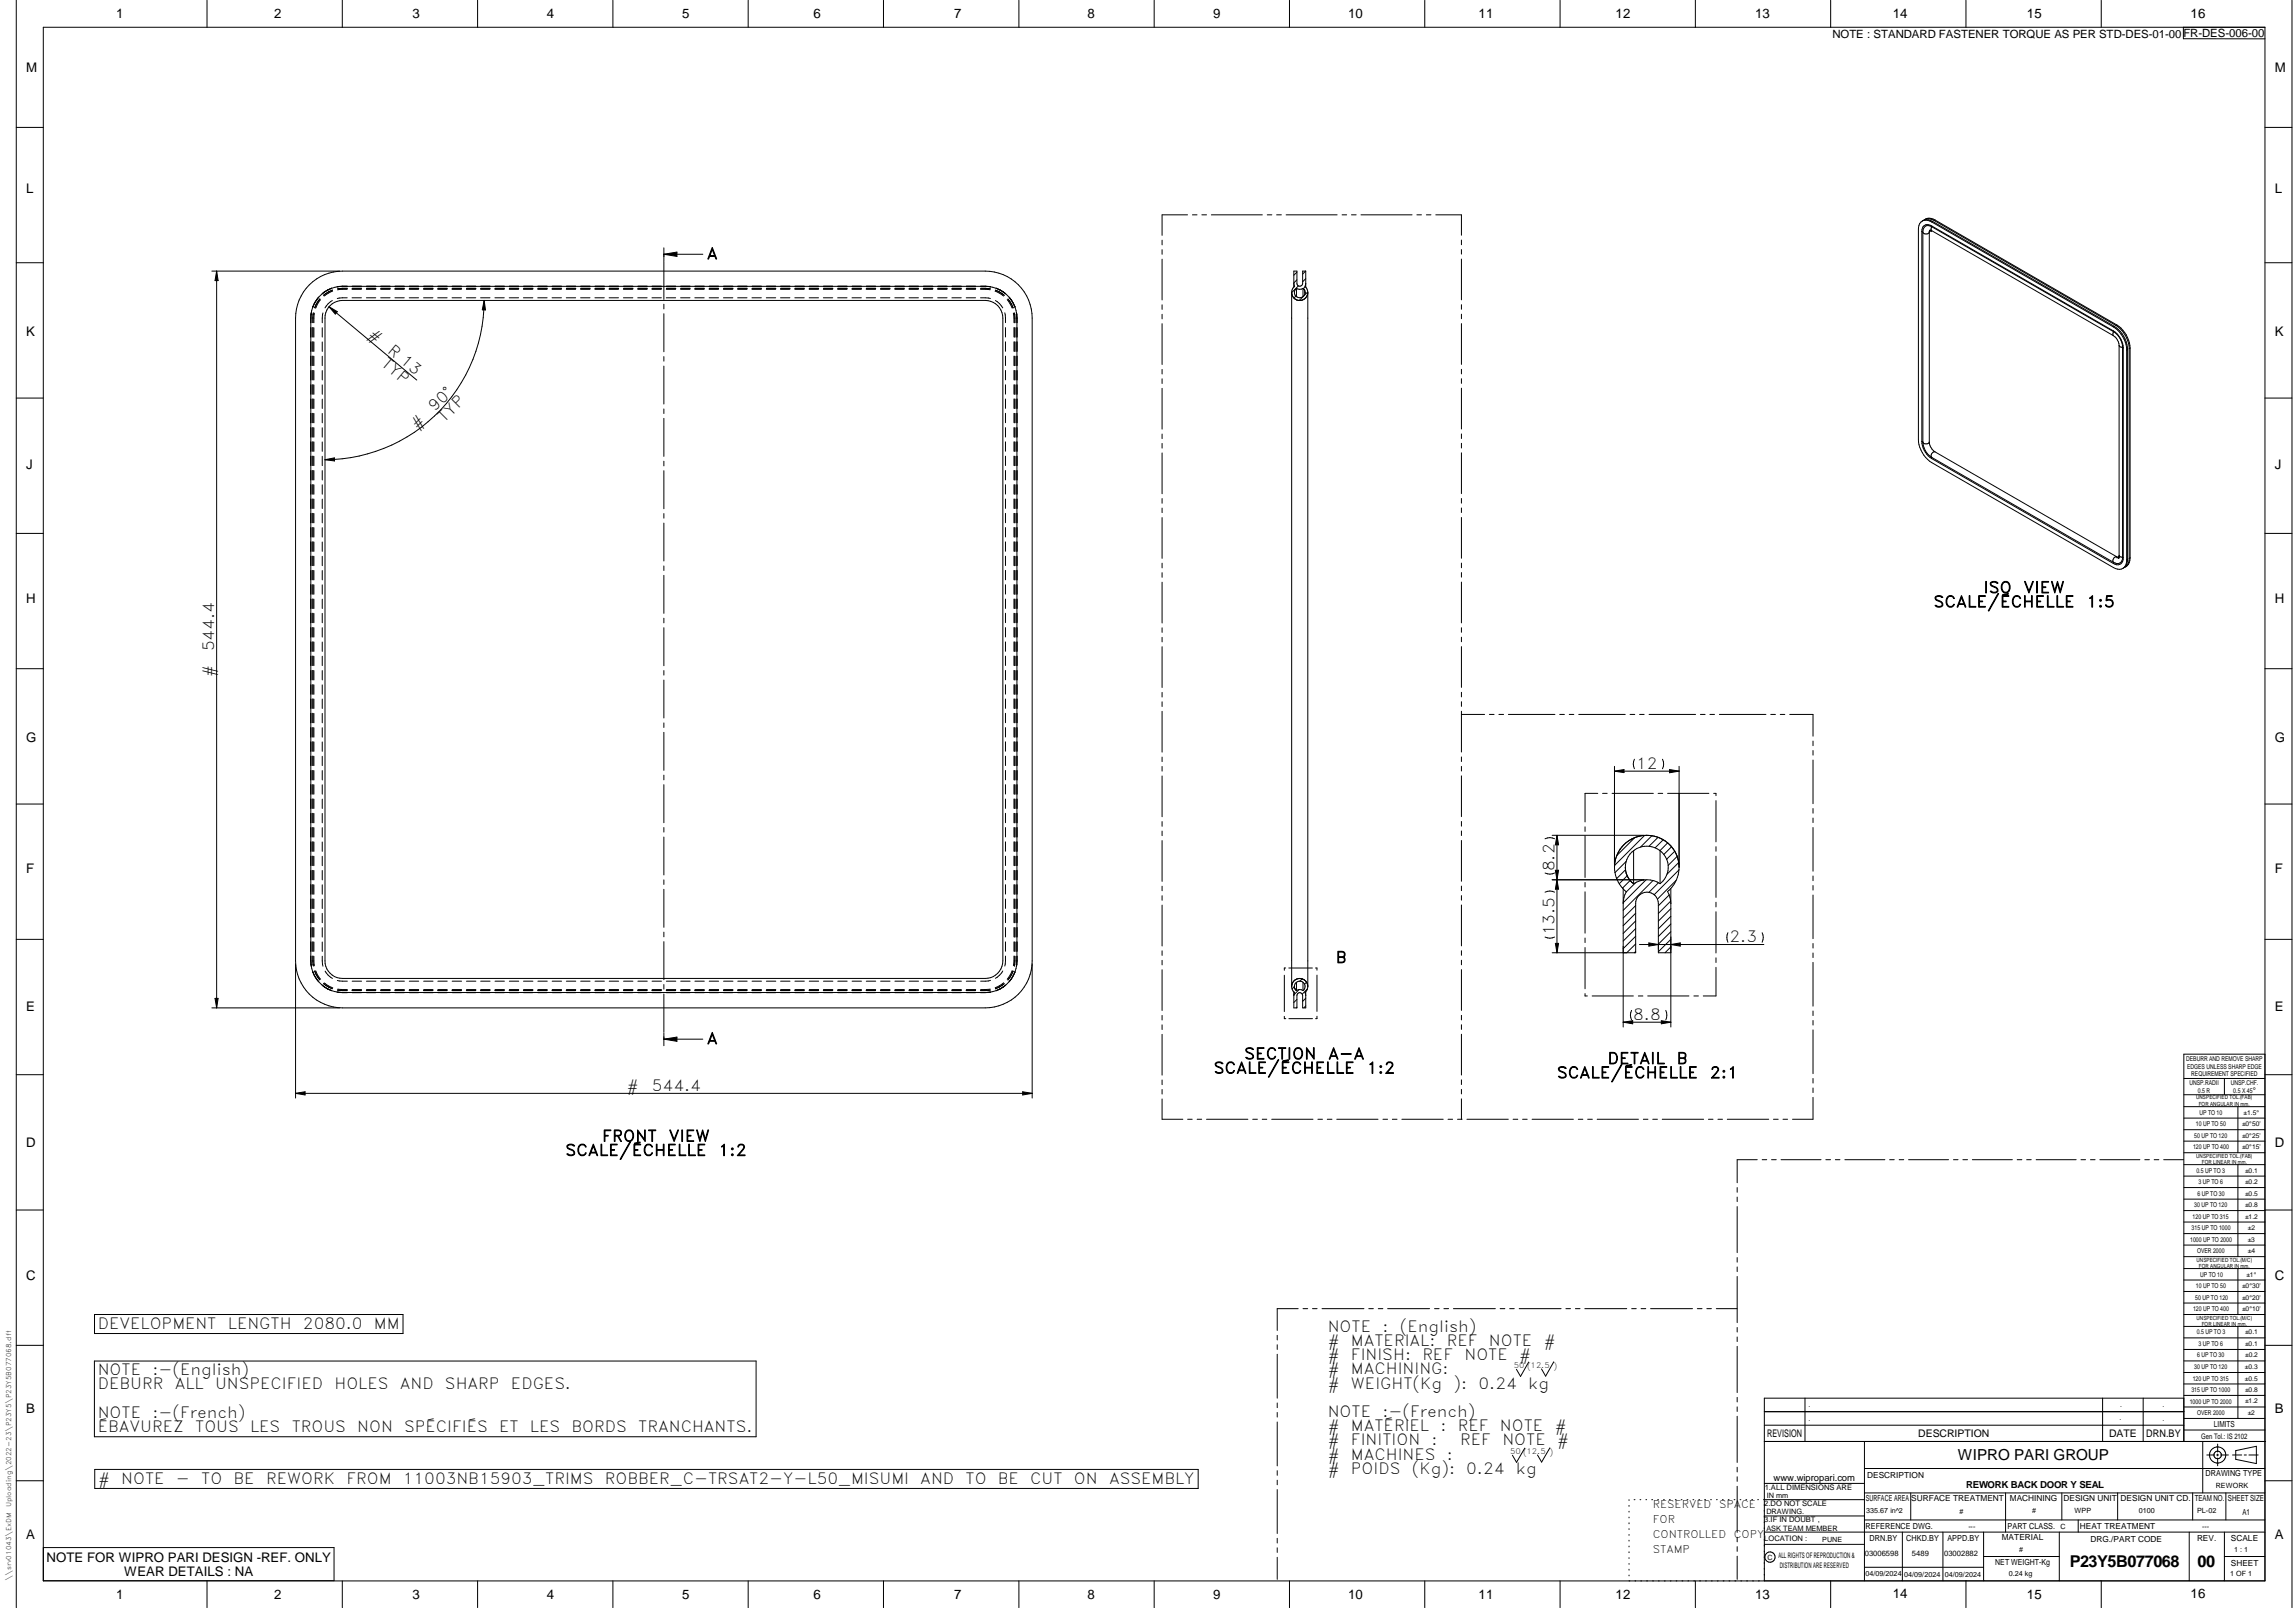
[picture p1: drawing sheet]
<svg xmlns="http://www.w3.org/2000/svg" width="848mm" height="594mm" viewBox="0 0 848 594" stroke-linecap="round" stroke-linejoin="round" font-family="sans-serif">
<defs><g id="words">
<g font-size="6">
<text x="764.8" y="578.9">P23Y5B077068</text>
<text x="812.1" y="578.9">00</text>
</g>
<g font-size="5.7">
<text x="261.2" y="95.7">A</text>
<text x="135.8" y="124.1" transform="rotate(40 135.8 124.1)">#</text>
<text x="142.9" y="130" transform="rotate(40 142.9 130)">R 13</text>
<text x="140.6" y="134.9" transform="rotate(40 140.6 134.9)">TYP</text>
<text x="160.7" y="152.3" transform="rotate(-45 160.7 152.3)">90°</text>
<text x="154.2" y="158.9" transform="rotate(-45 154.2 158.9)">#</text>
<text x="164.1" y="156.4" transform="rotate(-45 164.1 156.4)">TYP</text>
<text x="733" y="219.1">ISO</text>
<text x="747.8" y="219.1">VIEW</text>
<text x="714.5" y="224.3">SCALE/ÉCHELLE</text>
<text x="771" y="224.3">1:5</text>
<text x="79.2" y="240.7" transform="rotate(-90 79.2 240.7)">544.4</text>
<text x="79.2" y="249.9" transform="rotate(-90 79.2 249.9)">#</text>
<text x="604.6" y="284">12</text>
<text x="574.5" y="321.9" transform="rotate(-90 574.5 321.9)">8.2</text>
<text x="574.5" y="345.6" transform="rotate(-90 574.5 345.6)">13.5</text>
<text x="639.1" y="348.1">2.3</text>
<text x="493.6" y="355.7">B</text>
<text x="603.5" y="376.8">8.8</text>
<text x="261.2" y="385.7">A</text>
<text x="459.8" y="391.3">SECTION</text>
<text x="490.8" y="391.3">A-A</text>
<text x="594.1" y="393.1">DETAIL</text>
<text x="619.6" y="393.1">B</text>
<text x="448.5" y="396.6">SCALE/ÉCHELLE</text>
<text x="505.1" y="396.6">1:2</text>
<text x="575.3" y="398.3">SCALE/ÉCHELLE</text>
<text x="631.8" y="398.3">2:1</text>
<text x="231.6" y="403.1">#</text>
<text x="240.9" y="403.1">544.4</text>
<text x="222.5" y="421.7">FRONT</text>
<text x="247.1" y="421.7">VIEW</text>
<text x="208.9" y="427">SCALE/ÉCHELLE</text>
<text x="265.5" y="427">1:2</text>
<text x="36.2" y="490.9">DEVELOPMENT</text>
<text x="84.2" y="490.9">LENGTH</text>
<text x="112" y="490.9">2080.0</text>
<text x="138.2" y="490.9">MM</text>
<text x="490.6" y="492">NOTE</text>
<text x="510.8" y="492">:</text>
<text x="517.3" y="492">(English)</text>
<text x="490.6" y="497.2">#</text>
<text x="499.2" y="497.2">MATERIAL:</text>
<text x="534.7" y="497.2">REF</text>
<text x="550.2" y="497.2">NOTE</text>
<text x="570.5" y="497.2">#</text>
<text x="490.6" y="502.5">#</text>
<text x="499.2" y="502.5">FINISH:</text>
<text x="525.6" y="502.5">REF</text>
<text x="541.2" y="502.5">NOTE</text>
<text x="561.4" y="502.5">#</text>
<text x="36.1" y="508.1">NOTE</text>
<text x="56.3" y="508.1">:-(English)</text>
<text x="490.6" y="507.7">#</text>
<text x="499.2" y="507.7">MACHINING:</text>
<text x="36.1" y="513.3">DEBURR</text>
<text x="64.6" y="513.3">ALL</text>
<text x="79.5" y="513.3">UNSPECIFIED</text>
<text x="123.6" y="513.3">HOLES</text>
<text x="147.8" y="513.3">AND</text>
<text x="164.4" y="513.3">SHARP</text>
<text x="188.8" y="513.3">EDGES.</text>
<text x="490.6" y="513">#</text>
<text x="499.2" y="513">WEIGHT(Kg</text>
<text x="537.2" y="513">):</text>
<text x="546.4" y="513">0.24</text>
<text x="564.7" y="513">kg</text>
<text x="36.1" y="523.8">NOTE</text>
<text x="56.3" y="523.8">:-(French)</text>
<text x="490.6" y="523.5">NOTE</text>
<text x="510.8" y="523.5">:-(French)</text>
<text x="36.1" y="529.1">ÉBAVUREZ</text>
<text x="72.1" y="529.1">TOUS</text>
<text x="92.4" y="529.1">LES</text>
<text x="107.8" y="529.1">TROUS</text>
<text x="132" y="529.1">NON</text>
<text x="149.4" y="529.1">SPÉCIFIÉS</text>
<text x="184.5" y="529.1">ET</text>
<text x="195.8" y="529.1">LES</text>
<text x="211.2" y="529.1">BORDS</text>
<text x="235.8" y="529.1">TRANCHANTS.</text>
<text x="490.6" y="528.7">#</text>
<text x="490.6" y="534">#</text>
<text x="499.2" y="528.7">MATÉRIEL</text>
<text x="499.2" y="534">FINITION</text>
<text x="529" y="534">:</text>
<text x="532.3" y="528.7">:</text>
<text x="538.7" y="528.7">REF</text>
<text x="539.6" y="534">REF</text>
<text x="554.3" y="528.7">NOTE</text>
<text x="555.2" y="534">NOTE</text>
<text x="574.5" y="528.7">#</text>
<text x="575.4" y="534">#</text>
<text x="490.6" y="539.2">#</text>
<text x="499.2" y="539.2">MACHINES</text>
<text x="534.7" y="539.2">:</text>
<text x="490.6" y="544.5">#</text>
<text x="499.2" y="544.5">POIDS</text>
<text x="521.7" y="544.5">(Kg):</text>
<text x="541.9" y="544.5">0.24</text>
<text x="560.1" y="544.5">kg</text>
<text x="36.2" y="548.1">#</text>
<text x="44.8" y="548.1">NOTE</text>
<text x="65" y="548.1">-</text>
<text x="74.4" y="548.1">TO</text>
<text x="86.3" y="548.1">BE</text>
<text x="98.3" y="548.1">REWORK</text>
<text x="128" y="548.1">FROM</text>
<text x="148.9" y="548.1">11003NB15903_TRIMS</text>
<text x="223.5" y="548.1">ROBBER_C-TRSAT2-Y-L50_MISUMI</text>
<text x="340.1" y="548.1">AND</text>
<text x="356.8" y="548.1">TO</text>
<text x="368.8" y="548.1">BE</text>
<text x="380.7" y="548.1">CUT</text>
<text x="396.9" y="548.1">ON</text>
<text x="409.9" y="548.1">ASSEMBLY</text>
</g>
<text font-size="5.6" x="723.5" y="539.3">WIPRO PARI GROUP</text>
<g font-size="4.9">
<text x="42.9" y="6.6">1</text>
<text x="101.3" y="6.7">2</text>
<text x="152.5" y="6.7">3</text>
<text x="202.1" y="6.7">4</text>
<text x="252.1" y="6.7">5</text>
<text x="300.6" y="6.7">6</text>
<text x="352.6" y="6.7">7</text>
<text x="401.9" y="6.7">8</text>
<text x="448.4" y="6.7">9</text>
<text x="498.1" y="6.7">10</text>
<text x="546.4" y="6.7">11</text>
<text x="597" y="6.7">12</text>
<text x="648.5" y="6.6">13</text>
<text x="699.4" y="6.6">14</text>
<text x="749" y="6.7">15</text>
<text x="809.5" y="6.6">16</text>
<text x="9.7" y="26.7">M</text>
<text x="840.6" y="26.7">M</text>
<text x="9.7" y="71.4">L</text>
<text x="840.6" y="71.4">L</text>
<text x="9.7" y="124.2">K</text>
<text x="840.6" y="124.2">K</text>
<text x="9.7" y="173.4">J</text>
<text x="840.6" y="173.4">J</text>
<text x="9.7" y="222.7">H</text>
<text x="840.6" y="222.7">H</text>
<text x="9.7" y="274.3">G</text>
<text x="840.6" y="274.3">G</text>
<text x="9.7" y="322.6">F</text>
<text x="840.6" y="322.6">F</text>
<text x="9.7" y="373.3">E</text>
<text x="840.6" y="373.3">E</text>
<text x="9.7" y="423.8">D</text>
<text x="840.6" y="423.8">D</text>
<text x="9.7" y="472.8">C</text>
<text x="840.6" y="472.8">C</text>
<text x="9.7" y="522.1">B</text>
<text x="840.6" y="522.1">B</text>
<text x="9.7" y="568.7">A</text>
<text x="840.6" y="568.7">A</text>
<text x="17.2" y="577">NOTE FOR WIPRO PARI DESIGN -REF. ONLY</text>
<text x="45.9" y="582.3">WEAR DETAILS : NA</text>
<text x="42.9" y="590.6">1</text>
<text x="101.3" y="590.7">2</text>
<text x="152.5" y="590.7">3</text>
<text x="202.1" y="590.7">4</text>
<text x="252.1" y="590.7">5</text>
<text x="300.6" y="590.7">6</text>
<text x="352.6" y="590.7">7</text>
<text x="401.9" y="590.7">8</text>
<text x="448.4" y="590.7">9</text>
<text x="498.1" y="590.7">10</text>
<text x="546.4" y="590.7">11</text>
<text x="597" y="590.7">12</text>
<text x="648.5" y="590.6">13</text>
<text x="699.4" y="590.5">14</text>
<text x="749" y="590.7">15</text>
<text x="809.5" y="590.5">16</text>
</g>
<text font-size="4.2" x="677.1" y="13.9">NOTE : STANDARD FASTENER TORQUE AS PER STD-DES-01-00FR-DES-006-00</text>
<g font-size="3.9">
<text x="653" y="530.9">REVISION</text>
<text x="708.9" y="530.9">DESCRIPTION</text>
<text x="779.4" y="530.9">DATE</text>
<text x="793.1" y="530.9">DRN.BY</text>
<text x="610.8" y="557.1">RESERVED</text>
<text x="635.2" y="557.1">SPACE</text>
<text x="610.8" y="562.7">FOR</text>
<text x="610.8" y="568.3">CONTROLLED</text>
<text x="640.7" y="568.3">COPY</text>
<text x="610.8" y="573.8">STAMP</text>
</g>
<text font-size="3.6" x="726.5" y="549.8">REWORK BACK DOOR Y SEAL</text>
<text font-size="3.5" x="655.4" y="547.1">www.wipropari.com</text>
<g font-size="3.1">
<text x="818.1" y="527.3">LIMITS</text>
<text x="815" y="545.5">DRAWING TYPE</text>
<text x="690" y="546.1">DESCRIPTION</text>
<text x="689.5" y="554.6">SURFACE AREA</text>
<text x="706.2" y="554.6">SURFACE TREATMENT</text>
<text x="742.7" y="554.6">MACHINING</text>
<text x="762.5" y="554.6">DESIGN UNIT</text>
<text x="783.6" y="554.6">DESIGN UNIT CD.</text>
<text x="811" y="554.4">TEAM NO.</text>
<text x="823.3" y="554.5">SHEET SIZE</text>
<text x="828.6" y="559.9">A1</text>
<text x="689.4" y="564.9">REFERENCE DWG.</text>
<text x="690.8" y="569.3">DRN.BY</text>
<text x="704.4" y="569.2">CHKD.BY</text>
<text x="719.6" y="569.3">APPD.BY</text>
<text x="739.7" y="569.1">MATERIAL</text>
<text x="741.8" y="564.7">PART CLASS.</text>
<text x="768.6" y="564.7">HEAT TREATMENT</text>
<text x="772.5" y="569.7">DRG./PART CODE</text>
<text x="811.9" y="569.3">REV.</text>
<text x="824.4" y="569.4">SCALE</text>
<text x="737.3" y="578">NET WEIGHT-Kg</text>
<text x="824.4" y="578.5">SHEET</text>
</g>
<text font-size="3" x="832.4" y="403.9">°</text>
<g font-size="2.8">
<text x="559.4" y="505.4">50 (12.5 )</text>
<text x="813.4" y="531.5">Gen Tol.: IS 2102</text>
<text x="558" y="537.2">50 (12.5 )</text>
<text x="652.1" y="550.4">1.ALL DIMENSIONS ARE</text>
<text x="652" y="556.4">2.DO NOT SCALE</text>
<text x="652" y="562.5">3.IF IN DOUBT ,</text>
<text x="652" y="569.2">LOCATION :</text>
<text x="657.2" y="575.8">ALL RIGHTS OF REPRODUCTION &amp;</text>
<text x="689.1" y="575">03006598</text>
<text x="706.5" y="574.9">5489</text>
<text x="718.4" y="575">03002882</text>
<text x="657.7" y="579.2">DISTRIBUTION ARE RESERVED</text>
</g>
<g font-size="2.7">
<text x="818.8" y="549.9">REWORK</text>
<text x="652.9" y="553.5">IN mm</text>
<text x="652.7" y="559.5">DRAWING.</text>
<text x="689.6" y="559.1">335.67 in^2</text>
<text x="724.1" y="559.2">#</text>
<text x="751" y="559.1">#</text>
<text x="766.6" y="559">WPP</text>
<text x="790.3" y="558.8">0100</text>
<text x="811.9" y="558.8">PL-02</text>
<text x="652.7" y="565.5">ASK TEAM MEMBER</text>
<text x="673.4" y="569.6">PUNE</text>
<text x="727.4" y="564.9">---</text>
<text x="761.4" y="564.9">C</text>
<text x="813.7" y="564.9">---</text>
<text x="746.1" y="573.2">#</text>
<text x="825.6" y="573.4">1 : 1</text>
<text x="653.1" y="576.3">C</text>
<text x="689.4" y="582.4">04/09/2024</text>
<text x="703.7" y="582.5">04/09/2024</text>
<text x="718.7" y="582.6">04/09/2024</text>
<text x="742.3" y="582.2">0.24 kg</text>
<text x="824.1" y="582.4">1 OF 1</text>
</g>
<g font-size="2.5">
<text x="807.8" y="392">DEBURR AND REMOVE SHARP</text>
<text x="808.2" y="394.8">EDGES UNLESS SHARP EDGE</text>
<text x="809.1" y="400.9">UNSP.RADII</text>
<text x="809.8" y="397.6">REQUIREMENT SPECIFIED</text>
<text x="824.4" y="400.7">UNSP.CHF.</text>
<text x="812.2" y="403.6">0.5 R</text>
<text x="825.3" y="403.9">0.5 X 45</text>
<text x="812.8" y="411.8">UP TO 10</text>
<text x="829.1" y="411.9">±1.5°</text>
<text x="811.4" y="416.1">10 UP TO 50</text>
<text x="828.5" y="416.1">±0°50'</text>
<text x="810.4" y="424.5">120 UP TO 400</text>
<text x="810.9" y="420.3">50 UP TO 120</text>
<text x="828.5" y="424.5">±0°15'</text>
<text x="828.5" y="420.3">±0°25'</text>
<text x="811.7" y="433.2">0.5 UP TO 3</text>
<text x="812.5" y="437.5">3 UP TO 6</text>
<text x="829.6" y="437.4">±0.2</text>
<text x="829.6" y="433.2">±0.1</text>
<text x="812" y="441.7">6 UP TO 30</text>
<text x="829.6" y="441.7">±0.5</text>
<text x="810.9" y="445.9">30 UP TO 120</text>
<text x="829.6" y="446">±0.8</text>
<text x="809.9" y="454.4">315 UP TO 1000</text>
<text x="810.3" y="450.2">120 UP TO 315</text>
<text x="829.6" y="450.2">±1.2</text>
<text x="830.7" y="454.4">±2</text>
<text x="809.4" y="458.7">1000 UP TO 2000</text>
<text x="830.6" y="458.7">±3</text>
<text x="811.9" y="463">OVER 2000</text>
<text x="830.7" y="463">±4</text>
<text x="813.1" y="471.6">UP TO 10</text>
<text x="830.1" y="471.6">±1°</text>
<text x="811.4" y="475.9">10 UP TO 50</text>
<text x="828.5" y="475.9">±0°30'</text>
<text x="810.4" y="484.4">120 UP TO 400</text>
<text x="811.2" y="480.1">50 UP TO 120</text>
<text x="828.5" y="484.4">±0°10'</text>
<text x="828.5" y="480.1">±0°20'</text>
<text x="811.7" y="493">0.5 UP TO 3</text>
<text x="812.4" y="497.2">3 UP TO 6</text>
<text x="829.6" y="497.3">±0.1</text>
<text x="829.6" y="493">±0.1</text>
<text x="811.9" y="501.5">6 UP TO 30</text>
<text x="829.6" y="501.5">±0.2</text>
<text x="810.8" y="505.8">30 UP TO 120</text>
<text x="829.6" y="505.8">±0.3</text>
<text x="809.8" y="514.3">315 UP TO 1000</text>
<text x="810.3" y="510.1">120 UP TO 315</text>
<text x="829.6" y="510">±0.5</text>
<text x="829.6" y="514.3">±0.8</text>
<text x="668.4" y="519.9">.</text>
<text x="783.5" y="520">.</text>
<text x="799.1" y="519.9">.</text>
<text x="809.2" y="518.5">1000 UP TO 2000</text>
<text x="829.6" y="518.5">±1.2</text>
<text x="668.4" y="524.9">.</text>
<text x="783.3" y="524.8">.</text>
<text x="799.1" y="524.8">.</text>
<text x="811.9" y="522.8">OVER 2000</text>
<text x="830.6" y="522.7">±2</text>
</g>
<g font-size="2.4">
<text x="4.1" y="556.9" transform="rotate(-90 4.1 556.9)">Uploading\2022-23\P23Y5\P23Y5B077068.dft</text>
<text x="4.1" y="584.1" transform="rotate(-90 4.1 584.1)">\\srv01043\ExDM</text>
</g>
<g font-size="2.1">
<text x="811.5" y="406.1">UNSPECIFIED TOL.(FAB)</text>
<text x="812.5" y="408.5">FOR ANGULAR IN mm.</text>
<text x="811.6" y="427.7">UNSPECIFIED TOL.(FAB)</text>
<text x="813.6" y="430.1">FOR LINEAR IN mm.</text>
<text x="811.7" y="466.1">UNSPECIFIED TOL.(M/C)</text>
<text x="812.5" y="468.5">FOR ANGULAR IN mm.</text>
<text x="811.7" y="487.6">UNSPECIFIED TOL.(M/C)</text>
<text x="813.6" y="489.9">FOR LINEAR IN mm.</text>
</g>
</g></defs>
<g fill="none" stroke="#000" stroke-width=".37">
<path d="M6 .1v593.9M16 10.1h821v573.9l-821 .1zM76.5 .1v10M126.5 .1v10M176.5 .1v10M226.5 .1v10M276.5 .1v10M326.5 .1v10M376.5 .1v10M426.5 .1v10M476.5 .1v10M526.5 .1v10"/>
<path d="M576.5 .1v10M626.5 .1v10M676.5 .1v10M726.5 .1v10M776.5 .1v10M806.8 10.1v4.2l30.2 .1M847 .1v593.9M6 47.1h10M837 47.1h10M438.8 79.4h-9.4v7.6M440.6 79.4h1.7M444.1 79.4h1.8"/>
<path d="M447.6 79.4h18.9M468.3 79.4h1.7M471.8 79.4h1.7M475.3 79.4h18.8M495.9 79.4h1.7M499.4 79.4h1.7M502.9 79.4h18.9M523.6 79.4h1.7M527.1 79.4h1.7M530.6 79.4h9.4v7.5M6 97.1h10M245.3 91.6v4.8"/>
<path d="M245.3 96.6v14M245.3 93.9h14.4M245.3 93.9l4.8-.8v1.6zM429.4 88.7v1.8M429.4 92.2v1.7M429.4 95.8v15M540 88.7v1.7M540 92.2v1.7M540 95.7v15.1M710.2 85.6v77.5M710.2 85.6l.4 .1M710.4 81.7a3.3 3.3 0 0 1 3.4 .3"/>
<path d="M710.4 81.7l.2-.3a3.6 3.6 0 0 1 3.5 .4M710.4 81.7a3.1 3.1 0 0 0-1.5 3.1v77.6a10.9 10.9 0 0 0 4.9 8.5l67.9 39.2a3 3 0 0 0 2.7-.1M710.6 85.8v77.6M711 81.3a3.1 3.1 0 0 1 3.7 .1M711.2 81.1l.4-.2a3.3 3.3 0 0 1 3.5 .4M712.9 85.8v77.5M713 85.3l-.1 .5M713 85.3h.1M713 85.2h.1M713.1 85.1h.1M713.1 85h.1M713.2 85h.1"/>
<path d="M713.3 85h.1M713.4 85.1l.4 .1M713.8 85.2h.1M713.8 83.5l.1 .3M713.8 82l67.2 38.8M713.8 83.5l67.2 38.8M713.8 83.5a2.21 2.21 0 0 0-2.5-.3 2.21 2.21 0 0 0-1.1 2.4M713.9 83.8a1.05 1.05 0 0 0-.1 1.4l67.2 38.8M713.9 83.8l67.2 38.8M713.9 83.8a1.95 1.95 0 0 0-2.6-.1 1.95 1.95 0 0 0-.4 2.5l1.3 .2 .7-.6M714.1 81.8l-.3 .2M714.1 81.8l67.2 38.8"/>
<path d="M714.7 81.4l67.2 38.8M715.1 81.3l-.4 .1M715.1 81.3l67.1 38.8M837 97.1h10M78.3 100.2h47.2M80.1 100.2v272.2M80.1 100.2l.5 3.5h-1.1zM114.3 105.2a17.3 17.3 0 0 1 12.3-5h237.5a17.3 17.3 0 0 1 17.3 17.3v237.5a17.3 17.3 0 0 1-17.3 17.4h-237.5a17.3 17.3 0 0 1-17.4-17.4v-237.5a17.3 17.3 0 0 1 5.1-12.3zM114.9 117.5v1.7M115.1 115.5l-.2 2v238.9M115.6 113.4l-.7 2.7 .1-.6M115.6 113.3l-.1 .2"/>
<path d="M115.8 115.6l-.2 3.6M116.2 115.7l-.2 3.6M116.2 112.1l-.5 1.3M116.2 112.1l-.6 1.3M116.9 112.4l-.6 1.3M116.9 110.9l-.7 1.2M116.9 110.8l-1.3 2.5M117.6 110l-.6 .9M118.2 110.4l-1.4 2zM118.4 110.7l-1.8 3.2M119.3 115.6l-.2 3.7M119.9 107.9l-.8 .6"/>
<path d="M119.9 107.9l-3 3M120.4 108.5l-.9 .6M120.4 108.5l-.8 .6M121.1 107.1l-1.2 .8M121.2 107.1l-2.2 1.4M121.6 113.3l3.1 1.8-.8 .9zM121.6 113.3l32.4 27.1M122 112.9a6.4 6.4 0 0 1 4.6-1.9h237.5a6.5 6.5 0 0 1 6.5 6.5v237.5a6.5 6.5 0 0 1-6.5 6.5h-237.5a6.5 6.5 0 0 1-6.5-6.5v-237.5a6.2 6.2 0 0 1 1.9-4.6zM122.4 106.6l-1.3 .5M122.4 106.5l-1.3 .6M122.5 106.5h-.1M122.6 106.5l-.2 .1"/>
<path d="M122.7 107.3l-2.3 1.2M122.8 107.2h-.1M122.8 111l-1.5 1.2-1.2 1.5M122.9 107.2l-.2 .1M122.9 107.6l-3.1 1.8M125.2 105.9h240.3M125.2 105.9l-2.8 .7M125.2 105.9l-.6 .1M125.2 105.8l-.7 .2M128.3 110l-3.7 .3M128.3 106.9l-3.5 .2M128.4 106.6l-3.7 .1"/>
<path d="M130.1 110h3.5M130.1 106.9h3.5M130.1 106.5l3.5 .1M135.4 110h3.5M135.4 106.9h3.5M135.4 106.5l3.5 .1M140.7 110h3.4M140.7 106.9h3.4M140.7 106.5l3.5 .1M145.9 110h3.5M145.9 106.9h3.5M146 106.5l3.4 .1"/>
<path d="M151.2 110h3.5M151.2 106.9h3.5M151.3 106.5l3.4 .1M156.5 110h3.5M156.5 106.9h3.5M156.5 106.5l3.5 .1M161.8 110h3.4M161.8 106.9h3.4M161.8 106.5l3.5 .1M167 110h3.5M167 106.9h3.5M167.1 106.5l3.5 .1"/>
<path d="M172.3 110h3.5M172.3 106.9h3.5M172.4 106.5l3.5 .1M177.6 110h3.5M177.6 106.9h3.5M177.6 106.5l3.5 .1M178.9 111l.5 3.5h-1.2zM178.9 111a58.8 58.8 0 0 1-58.8 58.8M182.9 110h3.5M182.9 106.9h3.5M182.9 106.5l3.5 .1M188.2 110h3.4"/>
<path d="M188.2 106.9h3.4M188.2 106.5l3.5 .1M193.4 110h3.5M193.4 106.9h3.5M193.5 106.5l3.4 .1M198.7 110h3.5M198.7 106.9h3.5M198.8 106.5l3.4 .1M204 110h3.5M204 106.9h3.5M204 106.5l3.5 .1M209.3 110h3.4"/>
<path d="M209.3 106.9h3.4M209.3 106.5l3.5 .1M214.5 110h3.5M214.5 106.9h3.5M214.6 106.5l3.5 .1M219.8 110h3.5M219.8 106.9h3.5M219.9 106.5l3.5 .1M225.1 110h3.5M225.1 106.9h3.5M225.1 106.5l3.5 .1M230.4 110h3.4"/>
<path d="M230.4 106.9h3.4M230.4 106.5l3.5 .1M235.7 110h3.4M235.7 106.9h3.4M235.7 106.5l3.5 .1M240.9 110h3.5M240.9 106.9h3.5M241 106.5l3.4 .1M245.3 112.4v1.7M245.3 115.9v14.1M246.2 110h3.5M246.2 106.9h3.5"/>
<path d="M246.3 106.5l3.4 .1M251.5 110h3.5M251.5 106.9h3.5M251.5 106.5l3.5 .1M256.8 110h3.4M256.8 106.9h3.4M256.8 106.5l3.5 .1M262 110h3.5M262 106.9h3.5M262.1 106.5l3.5 .1M267.3 110h3.5M267.3 106.9h3.5"/>
<path d="M267.4 106.5l3.4 .1M272.6 110h3.5M272.6 106.9h3.5M272.6 106.5l3.5 .1M277.9 110h3.4M277.9 106.9h3.4M277.9 106.5l3.5 .1M283.2 110h3.4M283.2 106.9h3.4M283.2 106.5l3.5 .1M288.4 110h3.5M288.4 106.9h3.5"/>
<path d="M288.5 106.5l3.4 .1M293.7 110h3.5M293.7 106.9h3.5M293.8 106.5l3.4 .1M299 110h3.5M299 106.9h3.5M299 106.5l3.5 .1M304.2 110h3.5M304.2 106.9h3.5M304.3 106.5l3.5 .1M309.5 110h3.5M309.5 106.9h3.5"/>
<path d="M309.6 106.5l3.5 .1M314.8 110h3.5M314.8 106.9h3.5M314.9 106.5l3.4 .1M320.1 110h3.5M320.1 106.9h3.5M320.1 106.5l3.5 .1M325.4 110h3.4M325.4 106.9h3.4M325.4 106.5l3.5 .1M330.7 110h3.4M330.7 106.9h3.4"/>
<path d="M330.7 106.5l3.5 .1M335.9 110h3.5M335.9 106.9h3.5M336 106.5l3.4 .1M341.2 110h3.5M341.2 106.9h3.5M341.2 106.5l3.5 .1M346.5 110h3.5M346.5 106.9h3.5M346.5 106.5l3.5 .1M351.7 110h3.5M351.7 106.9h3.5"/>
<path d="M351.8 106.5l3.5 .1M357 110h3.5M357 106.9h3.5M357.1 106.5l3.5 .1M362.3 110l3.7 .3M362.3 106.9l3.6 .2M362.4 106.5l3.6 .2M365.5 105.9l.6 .1M365.5 105.9l2.7 .7M365.5 105.8l.6 .2M367.7 107.6l3.1 1.8M367.8 111l1.6 1.2 1.1 1.5"/>
<path d="M367.9 107.2l1.3 .6 1.9 1.3M368.1 106.5h.2M368.1 106.6h.1M368.2 106.6l2.5 1.3M368.3 106.5l3.3 2M370.7 107.9l3 3M370.7 107.9l.9 .6M371.3 115.6l.3 3.6M372.2 110.7l1.8 3.1M372.5 110.5l1.3 1.9zM373 110l.7 .9M373.1 110l2 3.3"/>
<path d="M373.7 110.9l.7 1.2M373.8 112.4l.5 1.2M374.3 113.6l.1 .1M374.4 113.6v.1M374.4 112.1l.6 1.3M374.4 112.1l.7 1.4M374.5 115.7l.2 3.5M374.9 115.7l.1 3.6M375 113.4l.7 2.7-.1-.6M375.1 113.3v.2M375.6 115.5l.2 2v237.5M375.8 117.5v1.8"/>
<path d="M429.4 112.6v1.7M429.4 116.1v1.7M429.4 119.6v15.1M477.3 108.1a2.99 2.99 0 0 0 2.6 2.9M477.3 108.1v256.3M478.1 104.7l.3 1.1-.3 .2M478.1 106a2.95 2.95 0 0 0 1.8 5M478.9 109.4l-.7 .7M479.1 106.5a2.2 2.2 0 0 0 2.4 .1M479.1 106.5v3.1M479.1 106.5a1.96 1.96 0 0 0 .4 3.3 1.96 1.96 0 0 0 2.8-1.8M479.3 100.5l-1.2 1.2"/>
<path d="M479.3 103.4l-1.2 1.1M479.8 105.6l-2.5 2.5M479.9 111h.8M481.5 106.6l.5 .5 .3 .9M481.5 106.6v3M481.6 109.5l-1.5 1.5M482.3 108.1h.1M482.3 108h.1M482.3 105.9l-.7 .7M482.5 100.2l-1.1 1.1M482.5 106l.6 1.1 .2 1M482.5 100.2v5.9"/>
<path d="M482.5 104.7l-.3 1.1 .3 .2M482.5 100.2h-1.1v4.5a1.06 1.06 0 0 1-1.1 1 1.06 1.06 0 0 1-1-1v-4.5h-1.2v5.8M482.5 103l-1.1 1.1M483.2 107.9l-1.5 1.5M483.3 108.1a3.1 3.1 0 0 1-2.6 2.9M483.3 108.1v256.3M483.3 108.1a2.99 2.99 0 0 1-2.6 2.9M540 112.6v1.7M540 116.1v1.7M540 119.5v15.1M114.9 121v3.5M114.9 126.3v3.5"/>
<path d="M114.9 131.6v3.4M114.9 136.9v3.4M115.6 121v3.5M115.6 126.3v3.5M115.6 131.6v3.4M115.6 136.9v3.4M116 121.1v3.4M116 126.3v3.5M116 131.6v3.5M116 136.9v3.5M119.1 121.1v3.4M119.1 126.3v3.5"/>
<path d="M119.1 131.6v3.5M119.1 136.9v3.5M245.3 131.7v1.7M245.3 135.3v14M371.6 121v3.5M371.6 126.3v3.5M371.6 131.6v3.4M371.6 136.9v3.4M374.7 121v3.5M374.7 126.3v3.5M374.7 131.6v3.4M374.7 136.9v3.4"/>
<path d="M375 121.1v3.4M375 126.3v3.5M375 131.6v3.5M375 136.9v3.5M375.8 121.1v3.4M375.8 126.3v3.5M375.8 131.6v3.5M375.8 136.9v3.5M429.4 136.5v1.7M429.4 140v1.7M540 136.4v1.7M540 139.9v1.7"/>
<path d="M781 120.8a10.8 10.8 0 0 1 4.9 8.5M781 122.3l.1 .3M781 122.3a8.1 8.1 0 0 1 3.6 6.2M781 124l1.4 1.6 .7 2M781.1 122.6a7.2 7.2 0 0 1 3.3 5.7M781.1 122.6a1.12 1.12 0 0 0-.1 1.4M781.3 120.6a10.9 10.9 0 0 1 4.9 8.5M781.3 120.6l-.3 .2M781.9 120.2a10.9 10.9 0 0 1 4.9 8.5M782.2 120.1l-.3 .1M782.2 120.1a10.8 10.8 0 0 1 4.9 8.5M783.1 127.6v77.6"/>
<path d="M783.1 127.6a1.07 1.07 0 0 0 1.3 .7M784.4 128.3l.2 .2M784.4 128.3v77.6M784.6 128.5v77.6M785.9 129.3v77.5M786.2 129.1v77.5M786.2 129.1l-.3 .2M786.8 128.7v77.6M787.1 128.6v77.5M787.1 128.6l-.3 .1M6 147.1h10M114.9 142.2v3.4"/>
<path d="M114.9 147.4v3.5M114.9 152.7v3.5M114.9 158v3.5M115.6 142.2v3.4M115.6 147.4v3.5M115.6 152.7v3.5M115.6 158v3.5M116 142.2v3.5M116 147.4v3.5M116 152.7v3.5M116 158v3.5M119.1 142.2v3.5"/>
<path d="M119.1 147.4v3.5M119.1 152.7v3.5M119.1 158v3.5M245.3 151.1v1.7M245.3 154.6v14M371.6 142.2v3.4M371.6 147.4v3.5M371.6 152.7v3.5M371.6 158v3.5M374.7 142.2v3.4M374.7 147.4v3.5M374.7 152.7v3.5"/>
<path d="M374.7 158v3.5M375 142.2v3.5M375 147.4v3.5M375 152.7v3.5M375 158v3.5M375.8 142.2v3.5M375.8 147.4v3.5M375.8 152.7v3.5M375.8 158v3.5M429.4 143.5v15M540 143.4v15.1M837 147.1h10"/>
<path d="M114.9 163.2v3.5M114.9 168.5v3.5M114.9 173.8v3.5M114.9 179.1v3.4M115.6 163.2v3.5M115.6 168.5v3.5M115.6 173.8v3.5M115.6 179.1v3.4M116 163.3v3.5M116 168.6v3.4M116 173.9v3.4M116 179.1v3.5"/>
<path d="M119.1 163.3v3.5M119.1 168.6v3.4M119.1 173.9v3.4M119.1 179.1v3.5M120.1 169.8l3.5-.6v1.1zM245.3 170.4v1.7M245.3 173.9v14.1M371.6 163.2v3.5M371.6 168.5v3.5M371.6 173.8v3.5M371.6 179.1v3.4M374.7 163.2v3.5"/>
<path d="M374.7 168.5v3.5M374.7 173.8v3.5M374.7 179.1v3.4M375 163.3v3.5M375 168.6v3.4M375 173.9v3.4M375 179.1v3.5M375.8 163.3v3.5M375.8 168.6v3.4M375.8 173.9v3.4M375.8 179.1v3.5M429.4 160.4v1.7"/>
<path d="M429.4 163.8v1.8M429.4 167.3v15.1M540 160.3v1.7M540 163.8v1.7M540 167.3v15.1M710.2 163.1l.4 .2M710.2 163.1a8.1 8.1 0 0 0 3.6 6.3M710.6 163.3a7 7 0 0 0 3.2 5.7M712.9 163.3a1.38 1.38 0 0 1-2.3 0M712.9 163.3l.7 2.1 1.4 1.5M713.8 169l67.2 38.7M713.8 169.4l67.2 38.8"/>
<path d="M713.9 169l-.1 .4M715 166.9l67.2 38.8M715 166.9a1.35 1.35 0 0 0-1.2 2.1M6 197.1h10M114.9 184.4v3.4M114.9 189.7v3.4M114.9 194.9v3.5M115.6 184.4v3.4M115.6 189.7v3.4M115.6 194.9v3.5M116 184.4v3.5M116 189.7v3.5"/>
<path d="M116 194.9v3.5M119.1 184.4v3.5M119.1 189.7v3.5M119.1 194.9v3.5M245.3 189.7v1.7M245.3 193.3v14M371.6 184.4v3.4M371.6 189.7v3.4M371.6 194.9v3.5M374.7 184.4v3.4M374.7 189.7v3.4M374.7 194.9v3.5"/>
<path d="M375 184.4v3.5M375 189.7v3.5M375 194.9v3.5M375.8 184.4v3.5M375.8 189.7v3.5M375.8 194.9v3.5M429.4 184.2v1.7M429.4 187.7v1.7M429.4 191.2v15.1M540 184.1v1.8M540 187.7v1.7M540 191.2v15"/>
<path d="M837 197.1h10M114.9 200.2v3.5M114.9 205.5v3.5M114.9 210.7v3.5M114.9 216v3.5M115.6 200.2v3.5M115.6 205.5v3.5M115.6 210.7v3.5M115.6 216v3.5M116 200.2v3.5M116 205.5v3.5M116 210.8v3.4"/>
<path d="M116 216.1v3.4M119.1 200.2v3.5M119.1 205.5v3.5M119.1 210.8v3.4M119.1 216.1v3.4M245.3 209.1v1.7M245.3 212.6v14M371.6 200.2v3.5M371.6 205.5v3.5M371.6 210.7v3.5M371.6 216v3.5M374.7 200.2v3.5"/>
<path d="M374.7 205.5v3.5M374.7 210.7v3.5M374.7 216v3.5M375 200.2v3.5M375 205.5v3.5M375 210.8v3.4M375 216.1v3.4M375.8 200.2v3.5M375.8 205.5v3.5M375.8 210.8v3.4M375.8 216.1v3.4M429.4 208.1v1.7"/>
<path d="M429.4 211.6v1.7M429.4 215.1v15.1M540 208v1.8M540 211.5v1.7M540 215.1v15M781 207.7l.6 .3M781.1 207.8l-.1 .4M781.6 208v.1M782.2 205.7a1.38 1.38 0 0 0-1.2 2.1M782.2 205.7l.4 .2M782.2 205.7h.1M782.6 205.9h.1"/>
<path d="M782.8 205.9h.1M782.9 205.9h.1M783 205.8h.1M783 205.7h.1M783 205.6h.1M783 205.6v.1M783.1 205.2l-.1 .4M783.1 205.2a1.07 1.07 0 0 0 1.3 .7M784.4 205.9l.2 .2M784.4 205.9a1.95 1.95 0 0 1-.8 1.9 1.95 1.95 0 0 1-2 .2M784.6 206.1a2.23 2.23 0 0 1-1.1 2.3 2.23 2.23 0 0 1-2.5-.2M784.8 209.8l-.4 .2"/>
<path d="M785.9 206.8a3.7 3.7 0 0 1-1 2.8M786.2 206.6l-.3 .2M786.2 206.6a3.6 3.6 0 0 1-1.8 3.4M786.8 206.3l-.2 1.5a2.65 2.65 0 0 1-1.5 1.8M787.1 206.1l-.3 .2M787.1 206.1a3.4 3.4 0 0 1-1.7 3.4M114.9 221.3v3.5M114.9 226.6v3.4M114.9 231.9v3.4M114.9 237.2v3.4M115.6 221.3v3.5M115.6 226.6v3.4"/>
<path d="M115.6 231.9v3.4M115.6 237.2v3.4M116 221.4v3.4M116 226.6v3.5M116 231.9v3.5M116 237.2v3.5M119.1 221.4v3.4M119.1 226.6v3.5M119.1 231.9v3.5M119.1 237.2v3.5M245.3 228.4v1.7M245.3 231.9v14.1"/>
<path d="M371.6 221.3v3.5M371.6 226.6v3.4M371.6 231.9v3.4M371.6 237.2v3.4M374.7 221.3v3.5M374.7 226.6v3.4M374.7 231.9v3.4M374.7 237.2v3.4M375 221.4v3.4M375 226.6v3.5M375 231.9v3.5M375 237.2v3.5"/>
<path d="M375.8 221.4v3.4M375.8 226.6v3.5M375.8 231.9v3.5M375.8 237.2v3.5M429.4 231.9v1.7M429.4 235.5v1.7M429.4 238.9v15.1M540 231.9v1.7M540 235.4v1.7M540 238.9v15.1M6 247.1h10M114.9 242.4v3.5"/>
<path d="M114.9 247.7v3.5M114.9 253v3.5M114.9 258.2v3.5M115.6 242.4v3.5M115.6 247.7v3.5M115.6 253v3.5M115.6 258.2v3.5M116 242.4v3.5M116 247.7v3.5M116 253v3.5M116 258.3v3.4M119.1 242.4v3.5"/>
<path d="M119.1 247.7v3.5M119.1 253v3.5M119.1 258.3v3.4M245.3 247.7v1.7M245.3 251.2v14.1M371.6 242.4v3.5M371.6 247.7v3.5M371.6 253v3.5M371.6 258.2v3.5M374.7 242.4v3.5M374.7 247.7v3.5M374.7 253v3.5"/>
<path d="M374.7 258.2v3.5M375 242.4v3.5M375 247.7v3.5M375 253v3.5M375 258.3v3.4M375.8 242.4v3.5M375.8 247.7v3.5M375.8 253v3.5M375.8 258.3v3.4M429.4 255.8v1.7M429.4 259.3v1.7M540 255.8v1.7"/>
<path d="M540 259.2v1.8M837 247.1h10M114.9 263.5v3.5M114.9 268.8v3.5M114.9 274.1v3.4M114.9 279.4v3.4M115.6 263.5v3.5M115.6 268.8v3.5M115.6 274.1v3.4M115.6 279.4v3.4M116 263.6v3.4M116 268.9v3.4"/>
<path d="M116 274.1v3.5M116 279.4v3.5M119.1 263.6v3.4M119.1 268.9v3.4M119.1 274.1v3.5M119.1 279.4v3.5M245.3 267.1v1.7M245.3 270.6v14M371.6 263.5v3.5M371.6 268.8v3.5M371.6 274.1v3.4M371.6 279.4v3.4"/>
<path d="M374.7 263.5v3.5M374.7 268.8v3.5M374.7 274.1v3.4M374.7 279.4v3.4M375 263.6v3.4M375 268.9v3.4M375 274.1v3.5M375 279.4v3.5M375.8 263.6v3.4M375.8 268.9v3.4M375.8 274.1v3.5M375.8 279.4v3.5"/>
<path d="M429.4 262.8v15.1M429.4 279.7v1.7M540 262.8v15M540 279.7v1.6M540 263.9h8.6M550.4 263.9h1.7M553.9 263.9h1.7M557.4 263.9h17.2M576.4 263.9h1.7M579.9 263.9h1.7M583.4 263.9h17.2M602.4 263.9h1.7"/>
<path d="M605.9 263.9h1.7M609.4 263.9h17.2M628.4 263.9h1.7M631.9 263.9h1.7M635.4 263.9h17.2M654.3 263.9h1.8M657.9 263.9h1.7M661.4 263.9h8.6v8.1M670 273.8v1.7M670 277.3v1.7M6 297.1h10M114.9 284.6v3.5"/>
<path d="M114.9 289.9v3.5M114.9 295.2v3.5M115.6 284.6v3.5M115.6 289.9v3.5M115.6 295.2v3.5M116 284.7v3.5M116 289.9v3.5M116 295.2v3.5M119.1 284.7v3.5M119.1 289.9v3.5M119.1 295.2v3.5M245.3 286.4v1.7"/>
<path d="M245.3 289.9v14.1M371.6 284.6v3.5M371.6 289.9v3.5M371.6 295.2v3.5M374.7 284.6v3.5M374.7 289.9v3.5M374.7 295.2v3.5M375 284.7v3.5M375 289.9v3.5M375 295.2v3.5M375.8 284.7v3.5M375.8 289.9v3.5"/>
<path d="M375.8 295.2v3.5M429.4 283.2v1.7M429.4 286.7v15.1M540 283.1v1.8M540 286.6v15.1M590.4 293.1h-4.7v10.6M592.2 293.1h1.7M595.7 293.1h15.3M596.6 283.1v37.3a11.6 11.6 0 0 1 2.1-6.7M596.6 284.9l3.5-.6v1.2zM596.6 284.9h23.9M604 280.5a3.9 3.9 0 0 0 0 3.5"/>
<path d="M612.7 293.1h1.7M614.3 280.5a3.9 3.9 0 0 1 0 3.5M616.2 293.1h15.3M617 284.3l3.5 .6-3.5 .6zM620.5 283.1v37.3a11.9 11.9 0 0 0-12-11.8M633.3 293.1h.8v.9M634.1 295.8v15.2M670 280.8v16.1M670 298.7v1.7M837 297.1h10M114.9 300.5v3.5M114.9 305.7v3.5"/>
<path d="M114.9 311v3.5M114.9 316.3v3.5M115.6 300.5v3.5M115.6 305.7v3.5M115.6 311v3.5M115.6 316.3v3.5M116 300.5v3.5M116 305.8v3.4M116 311.1v3.4M116 316.4v3.4M119.1 300.5v3.5M119.1 305.8v3.4"/>
<path d="M119.1 311.1v3.4M119.1 316.4v3.4M245.3 305.7v1.7M245.3 309.2v14.1M371.6 300.5v3.5M371.6 305.7v3.5M371.6 311v3.5M371.6 316.3v3.5M374.7 300.5v3.5M374.7 305.7v3.5M374.7 311v3.5M374.7 316.3v3.5"/>
<path d="M375 300.5v3.5M375 305.8v3.4M375 311.1v3.4M375 316.4v3.4M375.8 300.5v3.5M375.8 305.8v3.4M375.8 311.1v3.4M375.8 316.4v3.4M429.4 303.5v1.8M429.4 307v1.7M429.4 310.6v15M540 303.5v1.7"/>
<path d="M540 307v1.7M540 310.5v15.1M573.6 308.6h33.9M574.5 309.9a3.9 3.9 0 0 0-3.6 0M575.4 308.6l.5 3.5h-1.1zM575.4 308.6v43.4M585.7 305.5v1.7M585.7 308.9v15.3M598.7 313.7a11.4 11.4 0 0 0-1.9 8.7M600.7 311.5l-2 2.2M600.9 318.3l-4.1 4.1M603.7 314.3v12.2"/>
<path d="M604.1 309.5l-6.6 6.6M607.7 308.7l-11.1 11M607.8 308.7a11.9 11.9 0 0 0-6.3 2.2M608.5 308.6a12.3 12.3 0 0 1 7 2.2M608.5 308.6a12 12 0 0 0-9.8 5.1M610.4 308.8l-4.2 4.2M612.7 309.4l-3.4 3.3M614.6 310.3l-3 2.9M614.8 315.6a7.5 7.5 0 0 1 1.7 4.1M614.8 315.6a7.9 7.9 0 0 0-8.9-2.6 7.9 7.9 0 0 0-5.3 7.6M616.5 319.7a7.9 7.9 0 0 1-3 6.8M617.7 312.8l-2.9 2.9"/>
<path d="M617.7 312.8l-1.5-1.4-2.8 2.9 .1 12.2M617.7 312.8l1.2 1.7M618.9 314.5l-3 3M618.9 314.5a11.6 11.6 0 0 1-2.7 14.9 9.2 9.2 0 0 1 1.2 4.4M619.8 316.4l-3.3 3.3M620.4 318.6l-4.4 4.4M634.1 312.8v1.7M634.1 316.3v15.3M670 302.2v1.7M670 305.7v16.2M114.9 321.6v3.4M114.9 326.9v3.4"/>
<path d="M114.9 332.1v3.5M114.9 337.4v3.5M115.6 321.6v3.4M115.6 326.9v3.4M115.6 332.1v3.5M115.6 337.4v3.5M116 321.6v3.5M116 326.9v3.5M116 332.2v3.5M116 337.4v3.5M119.1 321.6v3.5M119.1 326.9v3.5"/>
<path d="M119.1 332.2v3.5M119.1 337.4v3.5M245.3 325.1v1.7M245.3 328.5v14.1M371.6 321.6v3.4M371.6 326.9v3.4M371.6 332.1v3.5M371.6 337.4v3.5M374.7 321.6v3.4M374.7 326.9v3.4M374.7 332.1v3.5M374.7 337.4v3.5"/>
<path d="M375 321.6v3.5M375 326.9v3.5M375 332.2v3.5M375 337.4v3.5M375.8 321.6v3.5M375.8 326.9v3.5M375.8 332.2v3.5M375.8 337.4v3.5M429.4 327.4v1.7M429.4 330.9v1.7M429.4 334.4v15.1M540 327.4v1.7"/>
<path d="M540 330.9v1.7M540 334.3v15.2M573.6 325h33.9M574.5 329.6a3.9 3.9 0 0 0-3.6 0M574.5 322.5a3.9 3.9 0 0 1-3.6 0M574.8 321.5h1.1l-.5 3.5zM575.4 325l.5 3.5h-1.1zM585.7 326v1.7M585.7 329.5v15.3M596.8 322.4a11.7 11.7 0 0 0 4.2 7.1 8.8 8.8 0 0 0-1.2 4.3M599.8 328.4v51M600.6 320.4v.2"/>
<path d="M600.6 320.6a7.6 7.6 0 0 0 3.1 5.9M600.7 321.4l-3.3 3.2M601.3 323.6l-3 2.9M602.4 325.3l-2.8 2.8M604.4 326.1l-3.5 3.5M604.4 334.6l-4.6 4.6M604.4 337.4l-4.6 4.6M608.3 325l-8.5 8.5M610.8 325.3l-11 11M612.5 332.2l.3 1.6v18.2h4.6M612.5 332.2a4.2 4.2 0 0 0-4.7-2.5 4.2 4.2 0 0 0-3.4 4.1v18.2h-30.8M612.9 326.1l-3.6 3.6"/>
<path d="M613.5 326.5a8.9 8.9 0 0 0-9.8 0M616.8 330.7l-4 3.9M617.3 333l-4.5 4.5M617.4 335.7l-4.6 4.6M617.4 338.5l-4.6 4.7M617.4 328.3v51.1M619.4 325.2l-6.9 7M620.4 321.4l-9.1 9.2M634.1 333.3v1.8M634.1 336.8v15.3M670 323.6v1.8M670 327.2v1.6"/>
<path d="M670 330.7v16.1M6 347h10M109.2 356.1v49.6M114.9 342.7v3.5M114.9 348v3.5M114.9 353.2l.2 3.8M114.9 356.4l.1 .6M114.9 356.4l.7 2.8M115.6 359.1v.1M115.6 359.2l1.3 2.5M115.6 359l.6 1.4M115.6 342.7v3.5"/>
<path d="M115.6 348v3.5M115.6 353.2l.2 3.7M115.6 359.2l.6 1.2M116 342.7v3.5M116 348v3.5M116 353.3l.2 3.5M116.3 358.7l1.9 3.3M116.7 358.6l.7 1.7 1.1 1.5M119.1 342.7v3.5M119.1 348v3.5M119.1 353.3l.2 3.7M120.1 358.8l1.2 1.5 1.6 1.2"/>
<path d="M245.3 344.4v1.7M245.3 347.9v14.1M370.5 358.7l-1.1 1.6-1.6 1.1M371.6 353.2l-.3 3.7M371.6 342.7v3.5M371.6 348v3.5M374 358.6l-1.8 3.2M374.4 358.8l-.6 1.3M374.7 353.2l-.2 3.6M374.7 342.7v3.5M374.7 348v3.5M375 353.3l-.1 3.6"/>
<path d="M375 342.7v3.5M375 348v3.5M375 359.2l-.6 1.2M375.1 359.2l-.7 1.2M375.1 359.2l-2.1 3.3M375.7 356.4l-.7 2.8M375.8 342.7v3.5M375.8 348v3.5M375.8 353.3v1.7M375.8 356.4l-.2 .6M375.8 355l-.2 2M375.8 355v1.4"/>
<path d="M381.4 356.1v49.6M429.4 351.3v1.7M429.4 354.8v1.7M429.4 358.3v15M475.1 357.6h-.5v.9M476.2 357.6h8.8M486.1 357.6h.6v.8M540 351.2v1.7M540 354.8v1.6M540 358.2v15.1M574.5 346.2a3.9 3.9 0 0 1-3.6 0M574.8 348.5h1.1l-.5 3.5z"/>
<path d="M585.7 346.5v1.7M585.7 350.1v15.2M604.4 348.7l-3.3 3.3M604.4 340.2l-4.6 4.6M604.4 343.1l-4.6 4.6M604.4 345.9l-4.6 4.6M604.4 351.5l-.5 .5M605.8 349h46M609.3 348.4l3.5 .6-3.5 .5zM617.4 341.4l-4.6 4.6M617.4 344.2l-4.6 4.6M617.4 347l-4.6 4.6"/>
<path d="M617.4 349.8l-2.1 2.2M617.4 349l3.5-.6v1.1zM634.1 357.4v10.6h-4.7M634.1 353.9v1.7M638.5 344.6a4.2 4.2 0 0 0 0 3.5M651.2 344.6a3.9 3.9 0 0 1 0 3.5M670 348.6v1.7M670 352.1v1.7M670 355.6v16.1M837 347h10M78.3 372.4h47.2M79.5 368.9h1.1l-.5 3.5z"/>
<path d="M116.2 360.4l.7 1.3M116.9 361.7l.7 .8M116.9 361.7l3 3M117 361.7l.6 .8M119.1 363.9l.8 .7M119.1 364l.8 .7M119.5 363.4l3.3 1.9M119.8 363.1l3.2 1.9M119.9 364.7l2.5 1.3M122.4 365.9l.2 .1M122.4 366l2.8 .6M124.5 366.5l.7 .1"/>
<path d="M124.6 366.6h.6M124.7 365.8l.6 .1M124.7 362.2l3.7 .3M124.8 365.4l3.6 .2M125.2 366.6l3.2 .1M125.3 365.9l3 .1M130.1 366h3.5M130.1 365.6h3.5M130.1 366.7h3.5M130.1 362.5h3.5M135.4 366h3.5M135.4 365.6h3.5"/>
<path d="M135.4 366.7h3.5M135.4 362.5h3.5M140.7 366h3.4M140.7 365.6h3.5M140.7 366.7h3.5M140.7 362.5h3.5M145.9 366h3.5M146 365.6h3.4M146 366.7h3.4M146 362.5h3.4M151.2 366h3.5M151.3 365.6h3.4"/>
<path d="M151.3 366.7h3.4M151.3 362.5h3.4M156.5 366h3.5M156.5 365.6h3.5M156.5 366.7h3.5M156.5 362.5h3.5M161.8 366h3.4M161.8 365.6h3.5M161.8 366.7h3.5M161.8 362.5h3.5M167 366h3.5M167.1 365.6h3.5"/>
<path d="M167.1 366.7h3.5M167.1 362.5h3.5M172.3 366h3.5M172.4 365.6h3.5M172.4 366.7h3.5M172.4 362.5h3.5M177.6 366h3.5M177.6 365.6h3.5M177.6 366.7h3.5M177.6 362.5h3.5M182.9 366h3.5M182.9 365.6h3.5"/>
<path d="M182.9 366.7h3.5M182.9 362.5h3.5M188.2 366h3.4M188.2 365.6h3.5M188.2 366.7h3.5M188.2 362.5h3.5M193.4 366h3.5M193.5 365.6h3.4M193.5 366.7h3.4M193.5 362.5h3.4M198.7 366h3.5M198.8 365.6h3.4"/>
<path d="M198.8 366.7h3.4M198.8 362.5h3.4M204 366h3.5M204 365.6h3.5M204 366.7h3.5M204 362.5h3.5M209.3 366h3.4M209.3 365.6h3.5M209.3 366.7h3.5M209.3 362.5h3.5M214.5 366h3.5M214.6 365.6h3.5"/>
<path d="M214.6 366.7h3.5M214.6 362.5h3.5M219.8 366h3.5M219.9 365.6h3.5M219.9 366.7h3.5M219.9 362.5h3.5M225.1 366h3.5M225.1 365.6h3.5M225.1 366.7h3.5M225.1 362.5h3.5M230.4 366h3.4M230.4 365.6h3.5"/>
<path d="M230.4 366.7h3.5M230.4 362.5h3.5M235.7 366h3.4M235.7 365.6h3.5M235.7 366.7h3.5M235.7 362.5h3.5M240.9 366h3.5M241 365.6h3.4M241 366.7h3.4M241 362.5h3.4M245.3 363.7v1.7M245.3 367.2v14.1"/>
<path d="M246.2 366h3.5M246.3 365.6h3.4M246.3 366.7h3.4M246.3 362.5h3.4M251.5 366h3.5M251.5 365.6h3.5M251.5 366.7h3.5M251.5 362.5h3.5M256.8 366h3.4M256.8 365.6h3.5M256.8 366.7h3.5M256.8 362.5h3.5"/>
<path d="M262 366h3.5M262.1 365.6h3.5M262.1 366.7h3.5M262.1 362.5h3.5M267.3 366h3.5M267.4 365.6h3.4M267.4 366.7h3.4M267.4 362.5h3.4M272.6 366h3.5M272.6 365.6h3.5M272.6 366.7h3.5M272.6 362.5h3.5"/>
<path d="M277.9 366h3.4M277.9 365.6h3.5M277.9 366.7h3.5M277.9 362.5h3.5M283.2 366h3.4M283.2 365.6h3.5M283.2 366.7h3.5M283.2 362.5h3.5M288.4 366h3.5M288.5 365.6h3.4M288.5 366.7h3.4M288.5 362.5h3.4"/>
<path d="M293.7 366h3.5M293.8 365.6h3.4M293.8 366.7h3.4M293.8 362.5h3.4M299 366h3.5M299 365.6h3.5M299 366.7h3.5M299 362.5h3.5M304.2 366h3.5M304.3 365.6h3.5M304.3 366.7h3.5M304.3 362.5h3.5"/>
<path d="M309.5 366h3.5M309.6 365.6h3.5M309.6 366.7h3.5M309.6 362.5h3.5M314.8 366h3.5M314.9 365.6h3.4M314.9 366.7h3.4M314.9 362.5h3.4M320.1 366h3.5M320.1 365.6h3.5M320.1 366.7h3.5M320.1 362.5h3.5"/>
<path d="M325.4 366h3.4M325.4 365.6h3.5M325.4 366.7h3.5M325.4 362.5h3.5M330.7 366h3.4M330.7 365.6h3.5M330.7 366.7h3.5M330.7 362.5h3.5M335.9 366h3.5M336 365.6h3.4M336 366.7h3.4M336 362.5h3.4"/>
<path d="M341.2 366h3.5M341.2 365.6h3.5M341.2 366.7h3.5M341.2 362.5h3.5M346.5 366h3.5M346.5 365.6h3.5M346.5 366.7h3.5M346.5 362.5h3.5M351.7 366h3.5M351.8 365.6h3.5M351.8 366.7h3.5M351.8 362.5h3.5"/>
<path d="M357 366h3.5M357.1 365.6h3.5M357.1 366.7h3.5M357.1 362.5h3.5M365.5 366.6l-3.1 .1M365.5 366.6l-238.9 .1M365.9 365.4l-3.5 .2M365.9 365.8l-3.6 .2M366 362.2l-3.6 .3M366.1 366.6h-.6M368.1 366h.2M368.2 366l-2.7 .6"/>
<path d="M370.7 364.7l-2.5 1.3M370.9 363.1l-1.5 1.1-1.7 .7M371.1 363.4l-3.3 1.9M371.6 364l-.9 .6M373.8 360.1l-.7 1.1M373.8 360.1l-1.4 1.9M374.4 360.4a12.2 12.2 0 0 1-3.7 4.3M429.4 375.2v1.7M429.4 378.6v1.8M474.6 375.5v.8h.5M474.6 360.3v13.4M476.3 376.3h8.7"/>
<path d="M477.3 364.4l.2 1M477.5 365.4l.9 1.3-.3 1.1M478.3 364.5h.1M478.3 364.5l.1 .5 .7 1M478.3 364.5l-.8 .9M479.1 362.9v3.1M479.3 369.2l-1.2 1.2M479.3 372.1l-.3 .3M479.9 361.5h.8M479.9 361.5a2.9 2.9 0 0 0-2.6 2.9M479.9 361.5a2.99 2.99 0 0 0-2.6 2.9M480 365.6l-1.8 1.9"/>
<path d="M480.3 362.5h-.5a1.96 1.96 0 0 0-1.5 2M480.3 362.5a1.93 1.93 0 0 1 1.9 1.3 1.93 1.93 0 0 1-.7 2.2M480.7 361.5l1.8 1M480.7 361.5l1.1 .4 .8 .6M481.2 361.7l-.9 .8M481.5 362.9v3.1M481.5 366a2.1 2.1 0 0 0-2.4 0M482.5 366.4l-.3 .3 .3 1.1M482.5 371.6l-.7 .8M482.5 366.4v6h-1.1v-4.6a1.06 1.06 0 0 0-1.1-1.1 1.06 1.06 0 0 0-1 1.1v4.6h-1.2v-6M482.5 362.5l.8 1.9M482.5 368.8l-1.1 1.2"/>
<path d="M482.6 362.5l.7 1.9M482.8 362.9l-.8 .7M483.1 365.4l-1.9 1.9M483.1 365.4l-.6 1M483.3 364.4l-.2 1M486.7 360.3v13.4M486.7 375.5v.8h-.5M540 375.1v1.7M540 378.6v1.7M585.7 367.1v.9h.9M588.3 368h15.3M599.8 377.7l3.5-.6v1.1z"/>
<path d="M599.8 377.7h17.6M602.9 373.3a3.9 3.9 0 0 0 0 3.5M605.4 368h1.7M608.9 368h15.2M613.9 377.1l3.5 .6-3.5 .5zM615.6 373.3a4.2 4.2 0 0 1 0 3.5M625.9 368h1.7M670 373.5v1.7M670 377v1.7M6 397h10M245.3 383.9l4.8-.7v1.5zM245.3 381.6v4.7"/>
<path d="M245.3 383.9h14.4M429.4 382.1v15.1M429.4 399v1.7M540 382.1v15.1M540 398.9v1.8M670 380.5v16.2M670 398.4v1.7M807 398.4h30M822 398.4v6.1M837 397h10M837 389.5h-30v143.1M109.2 403.9l3.5-.5v1.1z"/>
<path d="M109.2 403.9h272.2M377.9 403.4l3.5 .5-3.5 .6zM429.4 406v7.5h7.7M429.4 402.5v1.7M438.9 413.5h1.7M442.4 413.5h1.7M445.9 413.5h15.2M462.9 413.5h1.8M466.4 413.5h1.7M469.9 413.5h15.3M487 413.5h1.7M490.5 413.5h1.7"/>
<path d="M494 413.5h15.2M511 413.5h1.7M514.5 413.5h1.8M518 413.5h15.3M535.1 413.5h1.7M538.6 413.5h1.7M540 402.5v1.7M540 406v7.5M542.1 413.5h15.3M559.1 413.5h1.8M562.7 413.5h1.6M566.2 413.5h15.2"/>
<path d="M583.2 413.5h1.7M586.7 413.5h1.7M590.2 413.5h15.3M607.3 413.5h1.7M610.7 413.5h1.8M614.3 413.5h15.2M631.3 413.5h1.7M634.8 413.5h1.7M638.3 413.5h15.3M655.4 413.5h1.7M658.9 413.5h1.7M670 402v1.6"/>
<path d="M670 405.4v8.1h-7.6M807 404.5h30M807 408.9h30M807 413.1h30M807 417.4h30M827 408.9v17M641.9 438.7v1.8M649.4 428.5h-7.5v8.5M651.2 428.5h1.7M654.6 428.5h1.8M658.2 428.5h14.7M674.7 428.5h1.7"/>
<path d="M678.2 428.5h1.7M681.7 428.5h14.8M698.3 428.5h1.7M701.8 428.5h1.7M705.3 428.5h14.7M721.9 428.5h1.7M725.3 428.5h1.8M728.9 428.5h14.7M745.4 428.5h1.7M748.9 428.5h1.7M752.4 428.5h14.8M769 428.5h1.7"/>
<path d="M772.5 428.5h1.7M776 428.5h14.7M792.6 428.5h1.7M796 428.5h1.8M799.5 428.5h7.4M807 421.6h30M807 425.9h30M807 430.3h30M807 434.5h30M807 438.7h30M827 430.3v34M6 447h10"/>
<path d="M641.9 442.3v1.6M641.9 445.8v17M807 443h30M807 447.3h30M807 451.5h30M807 455.8h30M807 460h30M837 447h10M641.9 464.6v1.7M641.9 468.1v1.7M641.9 471.6v17.1M807 464.3h30"/>
<path d="M807 468.7h30M807 472.9h30M807 477.1h30M827 468.7v16.9M6 497h10M34.9 485.6h114v7.1h-114zM472 493.4v1.6M472 496.8v1.8M479.7 483.5h-7.7v8M481.5 483.5h1.7M485 483.5h1.7M488.5 483.5h15.5"/>
<path d="M505.8 483.5h1.7M509.3 483.5h1.7M512.8 483.5h15.5M530.1 483.5h1.7M533.6 483.5h1.7M537.1 483.5h15.5M554.4 483.5h1.7M557.9 483.5h1.7M561.4 483.5h15.5M578.7 483.5h1.6M582.2 483.5h1.7M585.6 483.5h15.5"/>
<path d="M603 483.5h1.6M606.4 483.5h1.8M609.9 483.5h15.5M627.2 483.5h1.7M630.7 483.5h1.7M634.2 483.5h7.7M641.9 490.4v1.7M641.9 493.9v1.7M641.9 497.4v17.1M807 481.4h30M807 485.6h30M807 490.1h30"/>
<path d="M807 494.3h30M807 498.6h30M827 490.1v33.9M837 497h10M34.9 502.8h244.5v28h-244.5zM472 500.3v16.3M472 518.3v1.8M564.9 503.2l-3 5.3-1.5-2.6M574.2 503.1l-3 5.3-1.6-2.6M641.9 516.3v1.6M641.9 519.8v1.7M667 516.6v16"/>
<path d="M777 516.6v16M792 516.6v16M807 502.8h30M807 507.1h30M807 511.3h30M807 515.5h30M807 519.8h30M807 516.6h-155v67.5M472 521.8v1.7M472 525.4v16.2M563.5 535l-3.1 5.3-1.5-2.7M572.7 534.9l-3 5.3-1.5-2.7"/>
<path d="M641.9 523.2v17.1M652 532.6h185.2M652 521.5h155M652 526.5h155M689 532.6v51.4M807 524h30M807 528.3h30M814 532.6v19M815.5 537.5h2.8M819.1 537.5h.7M819.5 533.5v2.9M819.5 537.2v.7"/>
<path d="M819.5 538.7v2.8M820.6 537.5h2.9M825 537.5h3.4M826.2 535.9l7.6-1.6v6.4l-7.6-1.5zM829.3 537.5h.8M831 537.5h3.5M6 547.1h10M35 542.9h407.8v7h-407.8zM472 543.3v1.7M472 546.9v1.7M472 550.3v16.2M602 554.1v.3"/>
<path d="M602 556.2v.3M602 558.3v.3M603.8 554.1h.4M606 554.1h.3M608.2 554.1h.3M610.4 554.1h.3M612.6 554.1h.3M614.7 554.1h.3M616.9 554.1h.3M619.1 554.1h.3M621.2 554.1h.3M623.4 554.1h.3"/>
<path d="M625.6 554.1h.3M627.8 554.1h.3M629.9 554.1h.4M632.1 554.1h.3M634.3 554.1h.3M636.5 554.1h.3M638.6 554.1h.3M640.8 554.1h.3M641.9 542.1v1.7M641.9 545.6v1.7M641.9 549.1v17M643 554.1h.3"/>
<path d="M645.2 554.1h.3M647.3 554.1h.4M649.5 554.1h.3M652 548h37M689 542.5h148M689 551.6h148M689 554.1h-37.3M706.1 551.6v10M741.1 551.6v14.4M761.9 551.6v10M782.5 551.6v10M810.3 551.6v10"/>
<path d="M822.5 551.6v10M837 547.1h10M16 571.8h107.4v12.2h-107.4M472 568.3v1.8M472 571.8v1.7M472 575.4v8.1M602 560.5v.3M602 562.6v.3M602 564.8v.3M602 566.9v.3M602 569v.3M602 571.2v.3"/>
<path d="M602 573.3v.4M602 575.5v.3M602 577.6v.3M602 579.8v.3M641.9 567.9v1.7M641.9 571.4v1.8M641.9 574.9v8.6M652 570.6h37M652 560.1h37M689 561.6h148M689 579h44M703 566v18"/>
<path d="M718 566v18M733 575.1h28M733 566v18M761 566v18M768 561.6v4.4M809 566v18M822 566v18M822 575.1h15M837 566h-185M76.5 584.1v9.9M126.5 584.1v9.9M176.5 584.1v9.9"/>
<path d="M226.5 584.1v9.9M276.5 584.1v9.9M326.5 584.1v9.9M376.5 584.1v9.9M426.5 584.1v9.9M476.5 584.1v9.9M526.5 584.1v9.9M576.5 584.1v9.9M602 581.9v.3M626.5 584.1v9.9M676.5 584.1v9.9M726.5 584.1v9.9"/>
<path d="M776.5 584.1v9.9"/>
<circle cx="819.5" cy="537.5" r="2.99"/>
<circle cx="819.5" cy="537.5" r="1.39"/>
<circle cx="654.1" cy="575.3" r="1.9"/>
</g>
<g fill="#000">
<path d="M245.3 93.9l4.8-.8v1.6zM80.1 100.2l.5 3.5h-1.1zM121.6 113.3l3.1 1.8-.8 .9zM178.9 111l.5 3.5h-1.2zM120.1 169.8l3.5-.6v1.1zM596.6 284.9l3.5-.6v1.2zM617 284.3l3.5 .6-3.5 .6zM575.4 308.6l.5 3.5h-1.1zM575.4 325l.5 3.5h-1.1zM574.8 321.5h1.1l-.5 3.5zM574.8 348.5h1.1l-.5 3.5zM609.3 348.4l3.5 .6-3.5 .5z"/>
<path d="M617.4 349l3.5-.6v1.1zM79.5 368.9h1.1l-.5 3.5zM599.8 377.7l3.5-.6v1.1zM613.9 377.1l3.5 .6-3.5 .5zM245.3 383.9l4.8-.7v1.5zM109.2 403.9l3.5-.5v1.1zM377.9 403.4l3.5 .5-3.5 .6z"/>
</g>
<use href="#words"/>
</svg>
